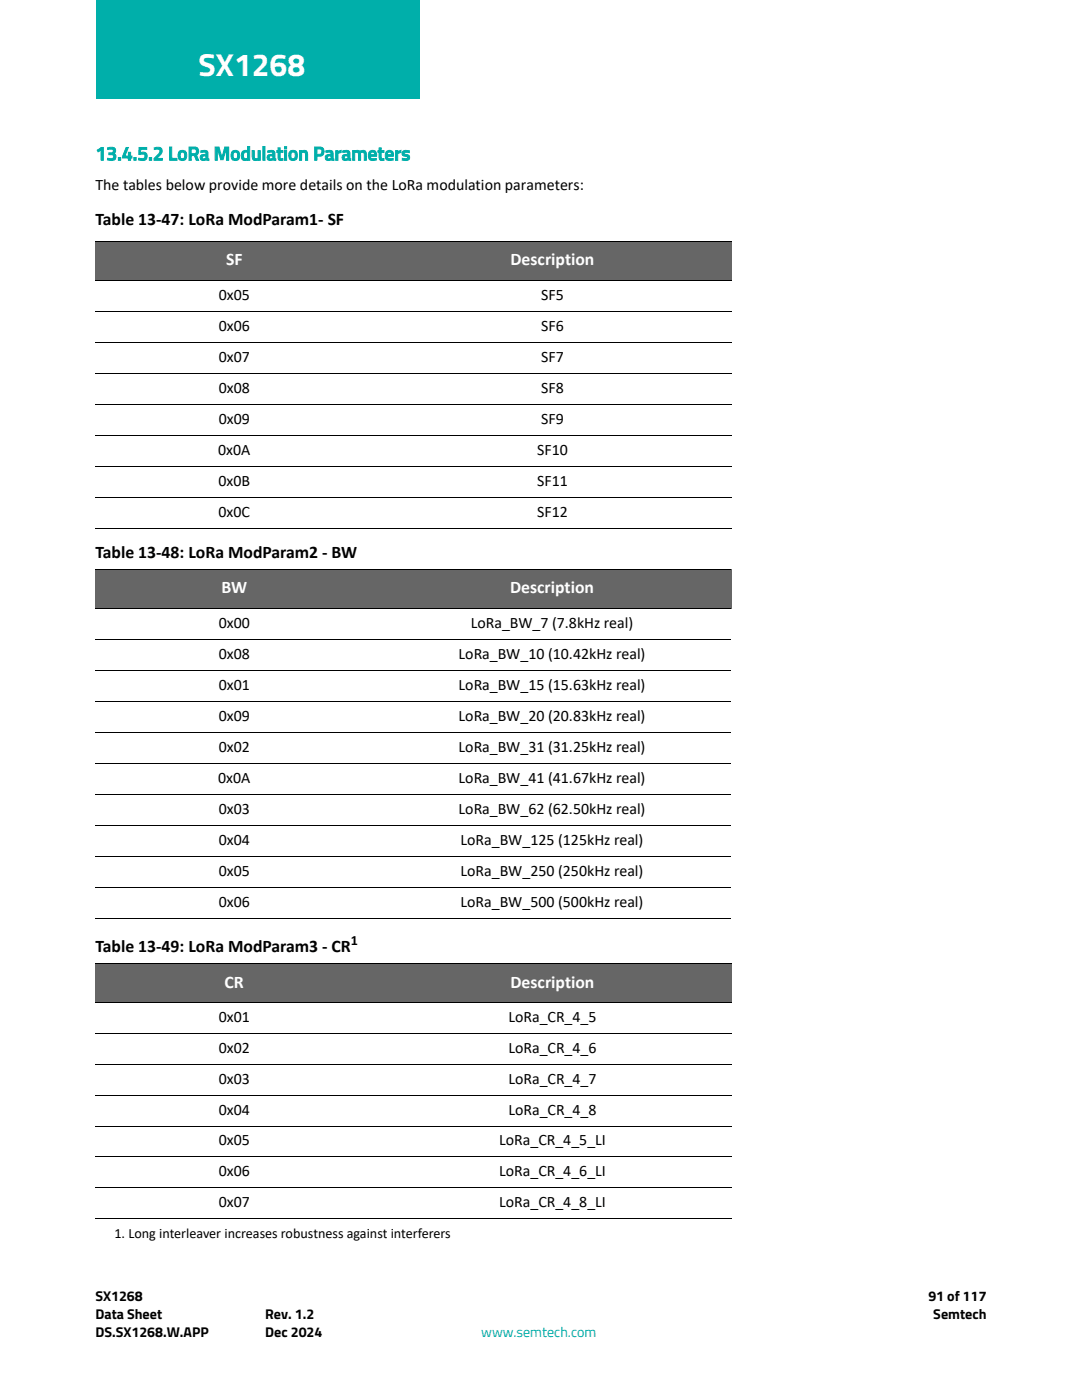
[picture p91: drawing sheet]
<svg xmlns="http://www.w3.org/2000/svg" width="216mm" height="279mm" viewBox="0 0 216 279" stroke-linecap="round" stroke-linejoin="round" font-family="sans-serif">
<defs><g id="words">
<text font-size="6.3" fill="#fff" x="39.6" y="15.1">SX1268</text>
<text font-size="3.9" fill="#00afaa" x="19" y="32">13.4.5.2 LoRa Modulation Parameters</text>
<g font-size="3.5">
<text x="19" y="44.8">Table 13-47: LoRa ModParam1- SF</text>
<text x="19" y="111.3">Table 13-48: LoRa ModParam2 - BW</text>
<text x="19" y="190">Table 13-49: LoRa ModParam3 - CR</text>
</g>
<g font-size="3.5" fill="#fff">
<text x="45.1" y="52.9">SF</text>
<text x="101.9" y="52.9">Description</text>
<text x="44.2" y="118.4">BW</text>
<text x="101.8" y="118.4">Description</text>
<text x="44.8" y="197.1">CR</text>
<text x="101.9" y="197.1">Description</text>
</g>
<g font-size="3.2">
<text x="19" y="37.9">The tables below provide more details on the LoRa modulation parameters:</text>
<text x="43.6" y="59.9">0x05</text>
<text x="108" y="59.9">SF5</text>
<text x="43.6" y="66.1">0x06</text>
<text x="108" y="66.1">SF6</text>
<text x="43.6" y="72.3">0x07</text>
<text x="108" y="72.3">SF7</text>
<text x="43.6" y="78.4">0x08</text>
<text x="108" y="78.4">SF8</text>
<text x="43.6" y="84.6">0x09</text>
<text x="108" y="84.6">SF9</text>
<text x="43.5" y="90.8">0x0A</text>
<text x="107.2" y="90.8">SF10</text>
<text x="43.6" y="97">0x0B</text>
<text x="107.2" y="97">SF11</text>
<text x="43.6" y="103.1">0x0C</text>
<text x="107.2" y="103.1">SF12</text>
<text x="43.6" y="125.4">0x00</text>
<text x="93.9" y="125.4">LoRa_BW_7 (7.8kHz real)</text>
<text x="43.6" y="131.5">0x08</text>
<text x="91.5" y="131.5">LoRa_BW_10 (10.42kHz real)</text>
<text x="43.6" y="137.7">0x01</text>
<text x="91.5" y="137.7">LoRa_BW_15 (15.63kHz real)</text>
<text x="43.6" y="143.9">0x09</text>
<text x="91.5" y="143.9">LoRa_BW_20 (20.83kHz real)</text>
<text x="43.6" y="150.1">0x02</text>
<text x="91.5" y="150.1">LoRa_BW_31 (31.25kHz real)</text>
<text x="43.5" y="156.2">0x0A</text>
<text x="91.5" y="156.2">LoRa_BW_41 (41.67kHz real)</text>
<text x="43.6" y="162.4">0x03</text>
<text x="91.5" y="162.4">LoRa_BW_62 (62.50kHz real)</text>
<text x="43.6" y="168.6">0x04</text>
<text x="91.9" y="168.6">LoRa_BW_125 (125kHz real)</text>
<text x="43.6" y="174.7">0x05</text>
<text x="91.9" y="174.7">LoRa_BW_250 (250kHz real)</text>
<text x="43.6" y="180.9">0x06</text>
<text x="91.9" y="180.9">LoRa_BW_500 (500kHz real)</text>
<text x="43.6" y="204.1">0x01</text>
<text x="101.4" y="204.1">LoRa_CR_4_5</text>
<text x="43.6" y="210.2">0x02</text>
<text x="101.4" y="210.2">LoRa_CR_4_6</text>
<text x="43.6" y="216.3">0x03</text>
<text x="101.4" y="216.3">LoRa_CR_4_7</text>
<text x="43.6" y="222.5">0x04</text>
<text x="101.4" y="222.5">LoRa_CR_4_8</text>
<text x="43.6" y="228.6">0x05</text>
<text x="99.6" y="228.6">LoRa_CR_4_5_LI</text>
<text x="43.6" y="234.7">0x06</text>
<text x="99.6" y="234.7">LoRa_CR_4_6_LI</text>
<text x="43.6" y="240.9">0x07</text>
<text x="99.6" y="240.9">LoRa_CR_4_8_LI</text>
</g>
<g font-size="2.8">
<text x="70" y="188.6">1</text>
<text x="22.9" y="247">1. Long interleaver increases robustness against interferers</text>
<text x="19" y="259.7">SX1268</text>
<text x="19" y="263.2">Data Sheet</text>
<text x="52.9" y="263.2">Rev. 1.2</text>
<text x="185.2" y="259.7">91 of 117</text>
<text x="186.2" y="263.2">Semtech</text>
<text x="19" y="266.7">DS.SX1268.W.APP</text>
<text x="52.9" y="266.7">Dec 2024</text>
</g>
<text font-size="2.8" fill="#00afaa" x="96" y="266.7">www.semtech.com</text>
</g></defs>
<path d="M19.3 -.1h64.5v19.8h-64.5z" fill="#00afaa"/>
<g fill="#666">
<path d="M19 48.1h55.4v7.9h-55.4z"/>
<path d="M74.4 48.1h71.6v7.9h-71.6z"/>
<path d="M19 113.6h55.4v7.9h-55.4z"/>
<path d="M74.4 113.6h71.5v7.9h-71.5z"/>
<path d="M19 192.3h55.4v7.9h-55.4z"/>
<path d="M74.4 192.3h71.6v7.9h-71.6z"/>
</g>
<g fill="none" stroke="#000" stroke-width=".2">
<path d="M19 48.1h127M19 56h127M19 62.2h127M19 68.4h127M19 74.6h127M19 80.7h127M19 86.9h127M19 93.1h127M19 99.3h127M19 105.4h127M19 113.6h126.9M19 121.5h126.9"/>
<path d="M19 127.7h126.9M19 133.8h126.9M19 140h126.9M19 146.2h126.9M19 152.4h126.9M19 158.5h126.9M19 164.7h126.9M19 170.9h126.9M19 177.1h126.9M19 183.2h126.9M19 192.3h127M19 200.2h127"/>
<path d="M19 206.3h127M19 212.4h127M19 218.6h127M19 224.7h127M19 230.9h127M19 237h127M19 243.2h127"/>
</g>
<use href="#words"/>
</svg>
